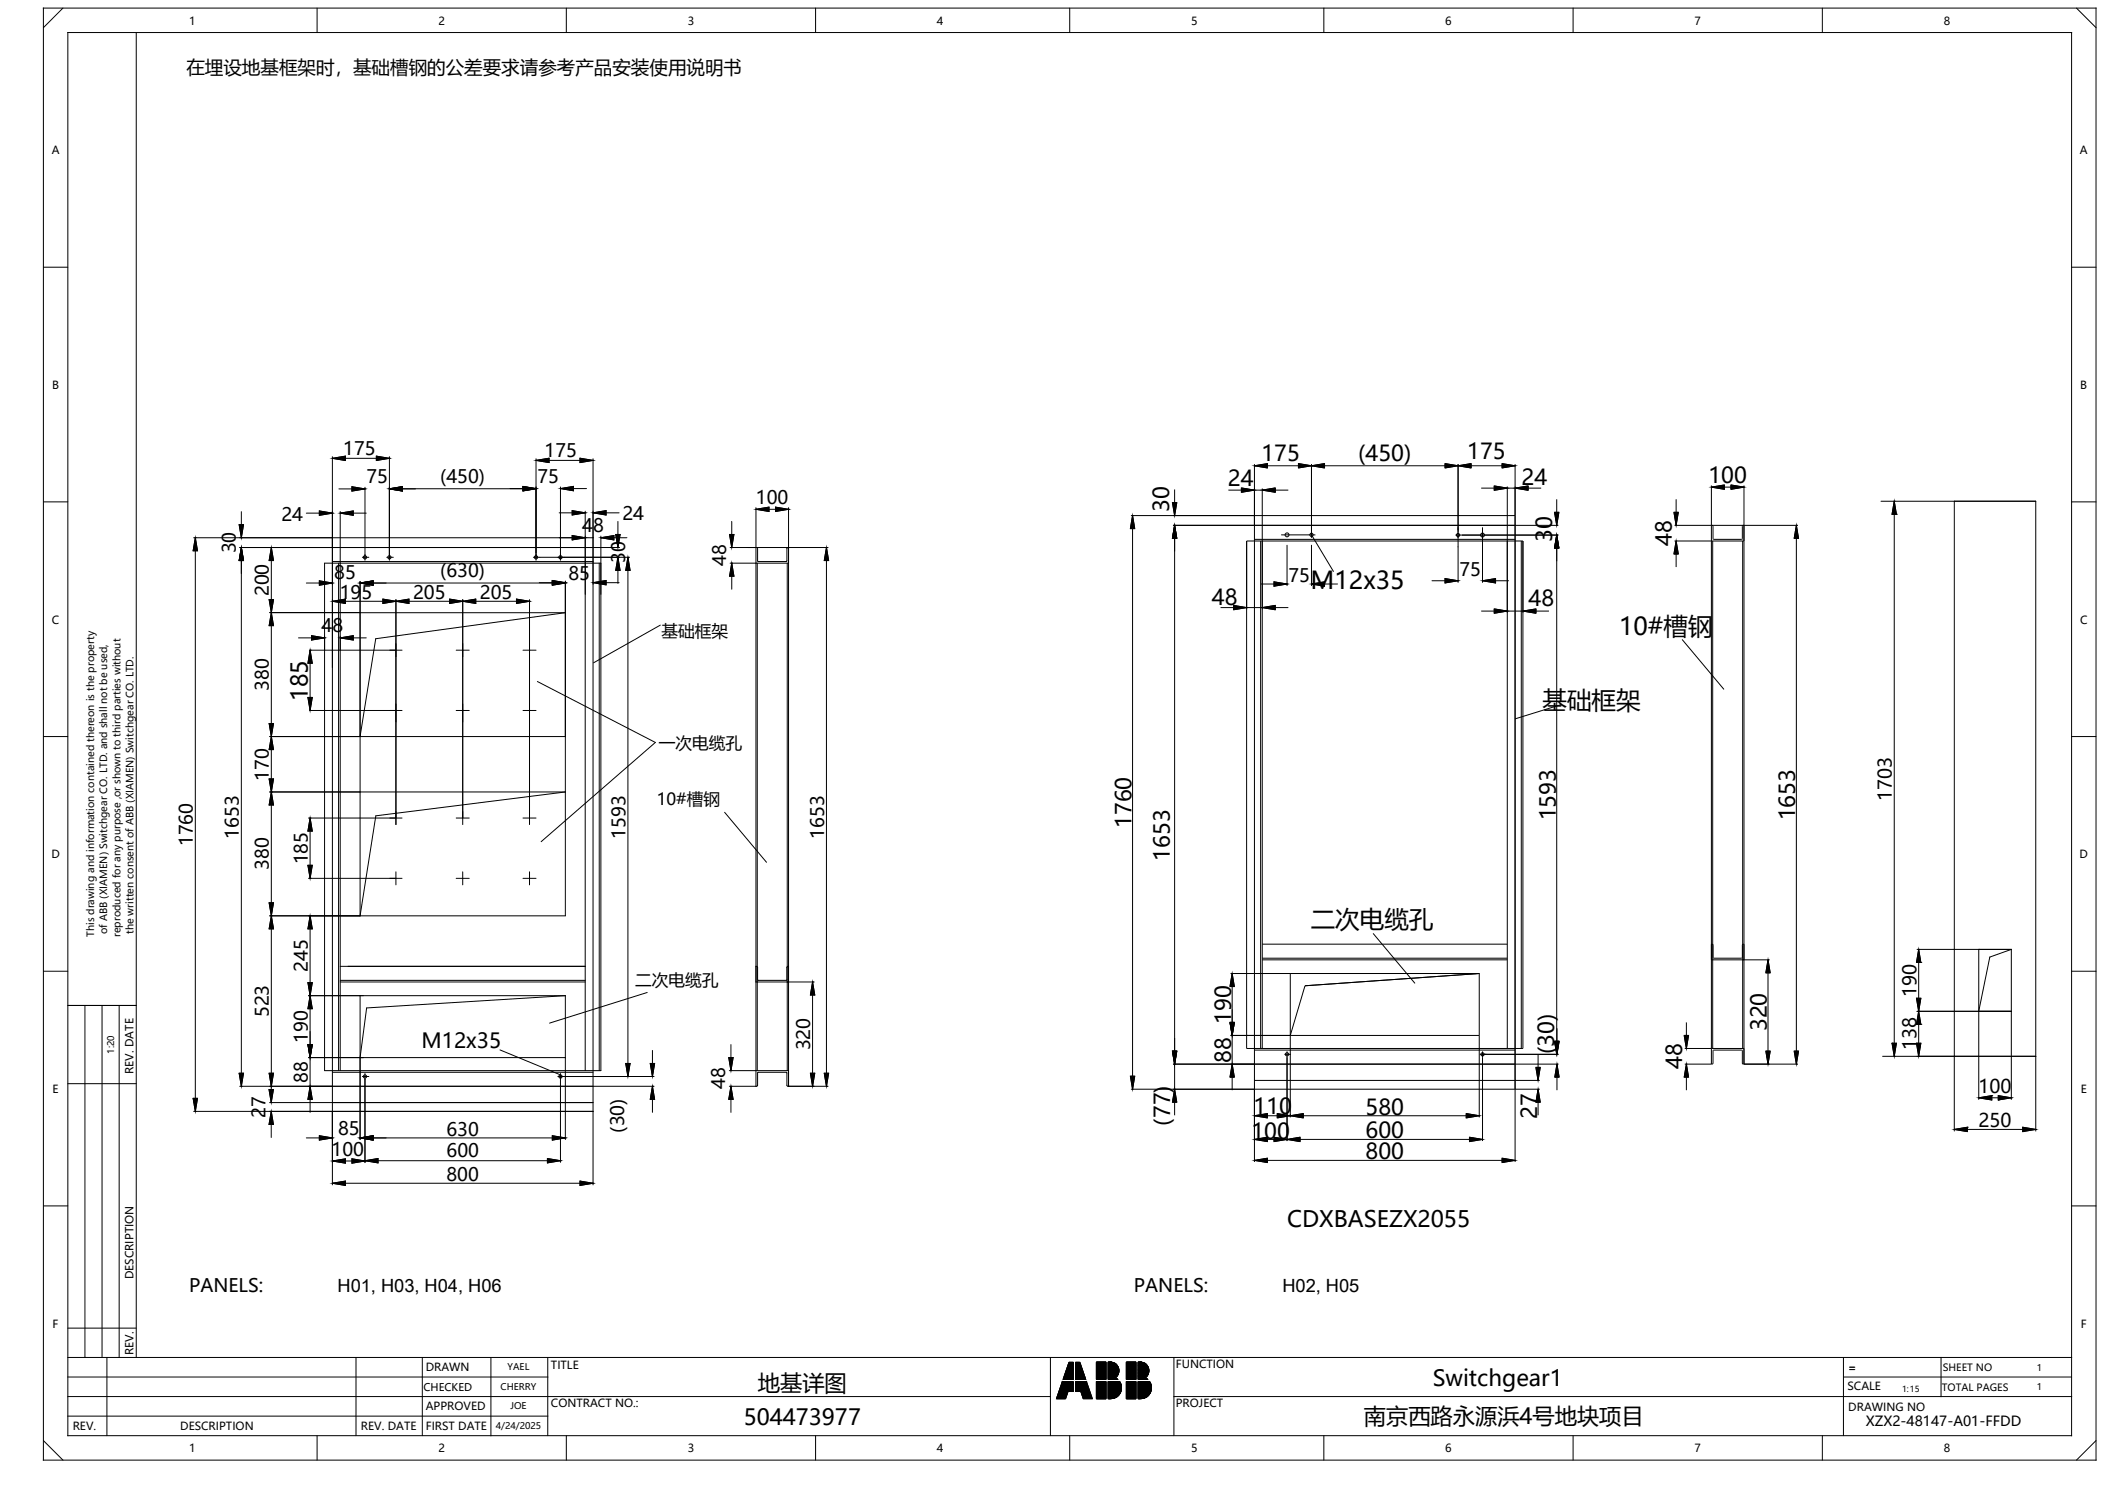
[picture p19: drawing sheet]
<svg xmlns="http://www.w3.org/2000/svg" width="297mm" height="210mm" viewBox="0 0 297 210" stroke-linecap="round" stroke-linejoin="round" font-family="sans-serif">
<defs><g id="words">
<g font-size="3.4">
<text x="184" y="82.7">M12x35</text>
<text x="227.4" y="89.1">10#槽钢</text>
<text x="216.6" y="99.5">基础框架</text>
<text x="184.1" y="130.3">二次电缆孔</text>
</g>
<g font-size="3.2">
<text x="43.2" y="98.4" transform="rotate(-90 43.2 98.4)">185</text>
<text x="180.7" y="172.3">CDXBASEZX2055</text>
</g>
<g font-size="3.1">
<text x="177.1" y="64.7">175</text>
<text x="190.7" y="64.8">(450)</text>
<text x="206" y="64.5">175</text>
<text x="164.2" y="71.8" transform="rotate(-90 164.2 71.8)">30</text>
<text x="172.4" y="68.2">24</text>
<text x="213.7" y="68.1">24</text>
<text x="239.9" y="67.8">100</text>
<text x="218" y="76.1" transform="rotate(-90 218 76.1)">30</text>
<text x="234.8" y="76.6" transform="rotate(-90 234.8 76.6)">48</text>
<text x="170.2" y="85">48</text>
<text x="214.7" y="85.1">48</text>
<text x="158.9" y="116.2" transform="rotate(-90 158.9 116.2)">1760</text>
<text x="218.5" y="115.2" transform="rotate(-90 218.5 115.2)">1593</text>
<text x="252.1" y="115.2" transform="rotate(-90 252.1 115.2)">1653</text>
<text x="164.3" y="120.8" transform="rotate(-90 164.3 120.8)">1653</text>
<text x="172.9" y="143.7" transform="rotate(-90 172.9 143.7)">190</text>
<text x="172.9" y="149.2" transform="rotate(-90 172.9 149.2)">88</text>
<text x="218.2" y="148" transform="rotate(-90 218.2 148)">(30)</text>
<text x="248.1" y="144.8" transform="rotate(-90 248.1 144.8)">320</text>
<text x="236.2" y="150.1" transform="rotate(-90 236.2 150.1)">48</text>
<text x="164.3" y="158" transform="rotate(-90 164.3 158)">(77)</text>
<text x="175.7" y="159.8">100</text>
<text x="176" y="156.4">110</text>
<text x="191.8" y="159.8">600</text>
<text x="191.8" y="156.5">580</text>
<text x="215.9" y="157" transform="rotate(-90 215.9 157)">27</text>
<text x="191.8" y="162.7">800</text>
<text x="106.4" y="195.2">地基详图</text>
<text x="201.2" y="194.5">Switchgear1</text>
<text x="104.4" y="200">504473977</text>
<text x="191.5" y="199.9">南京西路永源浜4号地块项目</text>
</g>
<text font-size="2.9" x="59.2" y="147.1">M12x35</text>
<g font-size="2.6">
<text x="26.2" y="10.4">在埋设地基框架时，基础槽钢的公差要求请参考产品安装使用说明书</text>
<text x="48.2" y="63.9">175</text>
<text x="76.5" y="64.1">175</text>
<text x="51.4" y="67.8">75</text>
<text x="61.8" y="67.8">(450)</text>
<text x="75.5" y="67.8">75</text>
<text x="106.2" y="70.7">100</text>
<text x="33.1" y="77.7" transform="rotate(-90 33.1 77.7)">30</text>
<text x="39.5" y="73.1">24</text>
<text x="81.8" y="74.7">48</text>
<text x="87.4" y="73">24</text>
<text x="37.8" y="83.7" transform="rotate(-90 37.8 83.7)">200</text>
<text x="46.9" y="81.2">85</text>
<text x="61.8" y="81">(630)</text>
<text x="79.8" y="81.5">85</text>
<text x="87.8" y="79" transform="rotate(-90 87.8 79)">30</text>
<text x="102" y="79.5" transform="rotate(-90 102 79.5)">48</text>
<text x="180.9" y="81.6">75</text>
<text x="204.9" y="80.9">75</text>
<text x="45.2" y="88.7">48</text>
<text x="47.7" y="84.1">195</text>
<text x="58" y="84.1">205</text>
<text x="67.4" y="84.1">205</text>
<text x="37.8" y="97" transform="rotate(-90 37.8 97)">380</text>
<text x="37.8" y="109.6" transform="rotate(-90 37.8 109.6)">170</text>
<text x="265.7" y="112.4" transform="rotate(-90 265.7 112.4)">1703</text>
<text x="27.1" y="118.8" transform="rotate(-90 27.1 118.8)">1760</text>
<text x="33.6" y="117.7" transform="rotate(-90 33.6 117.7)">1653</text>
<text x="87.8" y="117.7" transform="rotate(-90 87.8 117.7)">1593</text>
<text x="115.7" y="117.7" transform="rotate(-90 115.7 117.7)">1653</text>
<text x="37.8" y="122.1" transform="rotate(-90 37.8 122.1)">380</text>
<text x="43.2" y="121.3" transform="rotate(-90 43.2 121.3)">185</text>
<text x="43.2" y="136.4" transform="rotate(-90 43.2 136.4)">245</text>
<text x="37.8" y="142.8" transform="rotate(-90 37.8 142.8)">523</text>
<text x="269.1" y="139.9" transform="rotate(-90 269.1 139.9)">190</text>
<text x="43.2" y="146.4" transform="rotate(-90 43.2 146.4)">190</text>
<text x="113.8" y="147.4" transform="rotate(-90 113.8 147.4)">320</text>
<text x="269.1" y="147.4" transform="rotate(-90 269.1 147.4)">138</text>
<text x="43.2" y="152" transform="rotate(-90 43.2 152)">88</text>
<text x="101.8" y="152.9" transform="rotate(-90 101.8 152.9)">48</text>
<text x="277.8" y="153.4">100</text>
<text x="37.3" y="156.9" transform="rotate(-90 37.3 156.9)">27</text>
<text x="47.5" y="159.3">85</text>
<text x="62.7" y="159.4">630</text>
<text x="87.7" y="159" transform="rotate(-90 87.7 159)">(30)</text>
<text x="277.8" y="158.2">250</text>
<text x="46.6" y="162.3">100</text>
<text x="62.7" y="165.8">800</text>
<text x="62.7" y="162.4">600</text>
<text x="26.5" y="181.4">PANELS:</text>
<text x="47.4" y="181.4">H01, H03, H04, H06</text>
<text x="159.2" y="181.4">PANELS:</text>
<text x="180.1" y="181.4">H02, H05</text>
</g>
<g font-size="2.3">
<text x="92.9" y="89.5">基础框架</text>
<text x="92.5" y="105.1">一次电缆孔</text>
<text x="92.2" y="113">10#槽钢</text>
<text x="89.2" y="138.4">二次电缆孔</text>
</g>
<text font-size="2" x="262" y="200.2">XZX2-48147-A01-FFDD</text>
<g font-size="1.6">
<text x="26.6" y="3.5">1</text>
<text x="61.6" y="3.5">2</text>
<text x="96.6" y="3.5">3</text>
<text x="131.6" y="3.5">4</text>
<text x="167.3" y="3.5">5</text>
<text x="202.9" y="3.5">6</text>
<text x="237.9" y="3.5">7</text>
<text x="272.9" y="3.5">8</text>
<text x="7.3" y="21.7">A</text>
<text x="292.1" y="21.7">A</text>
<text x="7.3" y="54.6">B</text>
<text x="292.1" y="54.6">B</text>
<text x="7.3" y="87.5">C</text>
<text x="292.1" y="87.5">C</text>
<text x="7.2" y="120.5">D</text>
<text x="292" y="120.5">D</text>
<text x="7.4" y="153.4">E</text>
<text x="18.7" y="150.7" transform="rotate(-90 18.7 150.7)">REV. DATE</text>
<text x="292.2" y="153.4">E</text>
<text x="18.7" y="179.6" transform="rotate(-90 18.7 179.6)">DESCRIPTION</text>
<text x="7.4" y="186.4">F</text>
<text x="18.7" y="190.2" transform="rotate(-90 18.7 190.2)">REV.</text>
<text x="165.1" y="192">FUNCTION</text>
<text x="292.2" y="186.4">F</text>
<text x="59.8" y="192.5">DRAWN</text>
<text x="59.8" y="198">APPROVED</text>
<text x="77.4" y="192.2">TITLE</text>
<text x="77.4" y="197.5">CONTRACT NO.:</text>
<text x="165.1" y="197.5">PROJECT</text>
<text x="259.4" y="195.1">SCALE</text>
<text x="259.6" y="192.5">=</text>
<text x="10.2" y="200.8">REV.</text>
<text x="25.3" y="200.8">DESCRIPTION</text>
<text x="26.6" y="203.9">1</text>
<text x="50.7" y="200.8">REV. DATE</text>
<text x="59.8" y="200.7">FIRST DATE</text>
<text x="61.6" y="203.9">2</text>
<text x="96.6" y="203.9">3</text>
<text x="131.6" y="203.9">4</text>
<text x="167.3" y="203.9">5</text>
<text x="202.9" y="203.9">6</text>
<text x="237.9" y="203.9">7</text>
<text x="259.6" y="198">DRAWING NO</text>
<text x="272.9" y="203.9">8</text>
</g>
<text font-size="1.5" x="59.5" y="195.2">CHECKED</text>
<g font-size="1.4">
<text x="13.2" y="131.5" transform="rotate(-90 13.2 131.5)">This drawing and information contained thereon is the property</text>
<text x="15.1" y="131.1" transform="rotate(-90 15.1 131.1)">of ABB (XIAMEN) Switchgear CO. LTD. and shall not be used,</text>
<text x="16.9" y="131.5" transform="rotate(-90 16.9 131.5)">reproduced for any purpose ,or shown to third parties without</text>
<text x="18.8" y="131.1" transform="rotate(-90 18.8 131.1)">the written consent of ABB (XIAMEN) Switchgear CO. LTD.</text>
<text x="272.7" y="195.3">TOTAL PAGES</text>
<text x="272.8" y="192.5">SHEET NO</text>
</g>
<g font-size="1.3">
<text x="16" y="147.9" transform="rotate(-90 16 147.9)">1:20</text>
<text x="70.3" y="195.1">CHERRY</text>
<text x="71.3" y="192.3">YAEL</text>
<text x="71.7" y="197.8">JOE</text>
<text x="286" y="192.4">1</text>
<text x="286" y="195.2">1</text>
<text x="69.6" y="200.6">4/24/2025</text>
</g>
<text font-size="1.2" x="267.1" y="195.4">1:15</text>
</g></defs>
<g fill="none" stroke="#000" stroke-width=".14">
<path d="M6.1 1.1h288.2v203.9h-288.2zM8.8 1.1l-2.7 2.8M9.5 4.6h281.4v196.9h-281.4zM19.1 4.6v186M44.5 1.1v3.5M79.5 1.1v3.5M114.5 1.1v3.5M150.2 1.1v3.5M185.9 1.1v3.5M220.9 1.1v3.5M255.9 1.1v3.5M291.6 1.1l2.7 2.8"/>
<path d="M6.1 37.5h3.4M290.9 37.5h3.4M6.1 70.5h3.4M27.2 75.5h56.1M27.4 75.5h.1M27.4 77.3v76.9M27.4 75.5l.3 1.8h-.6zM33.6 73.7h.6l-.3 1.8zM33.7 76.9h53.3M33.9 76.9h.1M33.9 75.5h.1M33.9 71.8v1.9"/>
<path d="M33.9 78.7v72M33.9 76.9l.3 1.8h-.6zM38.1 76.9h.1M38.1 78.7v5.5M38.1 76.9l.3 1.8h-.6zM43 72h1.8M44.8 71.7l1.9 .3-1.9 .3zM46.7 64.3h.1M46.7 64.1v102.2M46.7 64.3l1.8-.3v.6zM46.7 72h.1M46.7 78.8h36.6"/>
<path d="M47.5 79.1v71.2M47.6 68.6h1.8M47.8 72h.1M47.8 71.8v78.5M47.8 72l1.8-.3v.6zM48.5 64.3h4.4M49.4 68.3l1.9 .3-1.9 .3zM49.6 72h1.8M50.9 78.2h.9M51.3 68.6h.1M51.3 68.4v10.2M52.9 64l1.8 .3-1.8 .3z"/>
<path d="M54.3 78.2h.9M54.7 64.3h.1M54.7 68.6h.1M54.7 64.1v14.5M56.5 68.6h16.9M56.5 68.6h1.8M56.5 68.3v.6l-1.8-.3M56.5 68.3l-1.8 .3M73.4 68.3l1.9 .3-1.9 .3zM73.4 68.3l1.9 .3M74.9 78.2h13.5M75.3 68.6h.1"/>
<path d="M75.3 64.6h.1M75.3 64.4v14.2M75.3 64.6l1.8-.3v.6zM75.3 68.6l-1.9 .3M77.1 64.6h4.3M78.5 72h1.9M78.7 68.6h.1M78.7 68.4v10.2M78.7 68.6l1.8-.3v.6zM80.4 71.7l1.8 .3-1.8 .3zM80.4 75.2l1.8 .3-1.8 .3zM80.5 68.6h1.9"/>
<path d="M81.4 64.3l1.9 .3-1.9 .3zM82.2 72h.1M82.2 75.5h.1M82.2 71.8v78.5M83.3 72h.1M83.3 64.6h.1M83.3 64.4v101.9M83.3 72l1.8-.3v.6zM84.1 79.1v71.2M84.4 75.5h.1M84.4 75.3v75h-38.8v-71.2h38.8M84.4 75.5l1.8-.3v.6z"/>
<path d="M85.1 72h1.8M86.2 75.5h1.8M86.5 75h.6l-.3 1.9zM86.8 78.2h.1M86.8 76.9h.1M86.8 73.2v1.8M86.8 78.2l.3 1.9h-.6zM88.2 78.2h.1M88.2 78.2l.3 1.9h-.6zM102.4 75h.7l-.3 1.9zM102.5 79.1h8.2M102.5 76.9h13.8"/>
<path d="M102.8 76.9h.1M102.8 79.1h.1M102.8 73.2v1.8M102.8 79.1l.3 1.8h-.7zM106.2 71.5h.1M106.2 71.3v81.2M106.2 71.5l1.8-.3v.6zM106.2 76.9l.2 .1v1.7l.1 .1h4v-1.8l.1-.1M106.3 79.1v71.2M108 71.5h.9M108.9 71.2l1.8 .3-1.8 .3zM110.5 79.1v71.2"/>
<path d="M110.7 71.5h.1M110.7 71.3v81.2M116.1 76.9h.1M116.1 78.7v72M116.1 76.9l.3 1.8h-.7zM158.8 72.4h54M159 72.4h.1M159 74.2v76.9M159 72.4l.3 1.8h-.6zM164.6 70.5h.7l-.4 1.9zM164.7 73.7h54.1M164.9 72.4h.1"/>
<path d="M164.9 73.7h.1M164.9 68.7v1.8M164.9 75.6v71.9M164.9 73.7l.4 1.9h-.7zM172.5 68.8h1.8M174.3 68.5l1.9 .3-1.9 .3zM175.1 75.9h38.8v71.3h-38.8zM176.2 68.8h.1M176.2 65.4h.1M176.2 75.7h36.6M176.2 65.2v97.9M176.2 68.8h1.1"/>
<path d="M176.2 65.4l1.8-.3v.6zM177 75.9v71.3M177.3 68.8h.1M177.3 68.6v78.6M177.3 68.8l1.8-.3v.6zM178 65.4h4.3M179.1 68.8h1.8M180.7 76.5v5.7M182.3 65.1v.6l3.7-.6v.6zM184.2 65.4h.1M184.2 65.2v10.3M184.2 76.5v5.7"/>
<path d="M184.2 75.1l3.1 5.2M184.7 75.1h-4.8M186 65.4h16.9M202.9 65.1v.6l3.7-.6v.6zM204.4 75.1h14.4M204.8 65.4h.1M204.8 65.2v16.6M206.6 65.4h4.3M208 68.5h1.8M208.2 74.1v7.7M209.8 68.2l1.9 .3-1.9 .3zM210.9 65.1l1.9 .3-1.9 .3z"/>
<path d="M211.7 68.5h.1M211.7 68.5h1.1M211.7 68.3v78.9M212.8 65.4h.1M212.8 68.5h.1M212.8 65.2v97.9M212.8 68.5l1.8-.3v.6zM213.6 75.9v71.3M214.6 68.5h1.8M218.3 71.9h.6l-.3 1.8zM218.6 75.1h.1M218.6 73.7h.1"/>
<path d="M218.6 70.1v1.8M218.6 76.9v69.3M218.6 75.1l.3 1.8h-.6zM235.1 71.9h.6l-.3 1.8zM235.1 75.9h9.8M235.1 73.7h17.4M235.4 73.7h.1M235.4 75.9h.1M235.4 70.1v1.8M235.4 77.8v1.8M235.4 75.9l.3 1.9h-.6zM240.3 68.4h.1"/>
<path d="M240.3 68.2v81.2M240.3 68.4l1.9-.3v.6zM240.4 73.7l.2 .2v1.7v.1h4l.1-1.8 .1-.2M240.5 75.9v71.3M242.2 68.4h.9M243.1 68.1l1.8 .3-1.8 .3zM244.7 75.9v71.3M244.9 68.4h.1M244.9 68.2v81.2M252.3 73.7h.1M252.3 73.7l.3 1.9h-.7zM252.3 75.6v71.9"/>
<path d="M264.1 70.4h21.8v88.4M266 70.4h.1M266 72.2v74.2M266 70.4l-.3 1.8h.6M266 70.4l.3 1.8M266.3 72.2h.1M274.4 70.4v88.4M290.9 70.5h3.4M37.8 84.2h.6l-.6 3.6h.6zM37.9 86h41.5l-26.6 3.7-2.2 13.7M38.1 86h.1M38.1 87.8v13.8"/>
<path d="M41.9 89.5h1.8M43 81.8h1.8M43.2 97.9h.7l-.4 1.8zM43.5 91.3h13M43.5 99.7h13M43.5 91.3h.1M43.5 99.7h.1M43.5 93.1v4.8M43.5 91.3l.4 1.8h-.7zM43.7 89.2l1.9 .3-1.9 .3zM44.8 81.5l1.9 .3-1.9 .3zM45.6 89.5h.1"/>
<path d="M46.7 84.4h.1M46.7 81.8h.1M46.7 84.4l1.8-.3v.6zM47.8 89.5h.1M47.8 89.5l1.8-.3v.6zM48.5 84.4h5.3M49.6 89.5h1.8M50.6 81.8h.1M50.6 81.6v47l2.2-14.1 26.6-3.3h-41.5M50.6 81.8l1.8-.3v.6zM52.4 81.8h25.2M53.8 84.1v.6l3.6-.6v.6z"/>
<path d="M55.6 84.4h.1M55.6 84.2v31.5M57.4 84.4h5.7M63.1 84.1v.6l3.7-.6v.6zM64.1 91.3h1.8M64.1 99.7h1.8M65 84.4h.1M65 84.2v31.5M66.8 84.4h5.7M72.5 84.1l1.9 .3-1.9 .3zM73.4 91.3h1.9M73.4 99.7h1.9"/>
<path d="M74.4 84.4h.1M74.4 84.2v31.5M75.5 95.7l16.5 8.5-16 14M75.7 81.8h1.9M77.6 81.5l1.8 .3M79.4 81.8h.1M79.4 81.6v47h-41.5M79.4 81.8l-1.8-.3v.6l1.8-.3M79.4 81.8l-1.8 .3M83.3 81.8h.1M83.3 81.8l1.8-.3v.6zM85.1 81.8h1.8"/>
<path d="M86.8 80.1v1.8M88.2 80.1v69.2M92.7 87.8l-9.3 5.2M102.8 80.9v1.8M171.4 85.3h1.8M173.2 85l1.9 .3-1.9 .3zM175.1 85.3h.1M175.1 85.3h2.2M177.1 82h1.8M177.3 85.3h.1M177.3 85.3l1.8-.3v.6zM178.9 81.7l1.8 .3-1.8 .3z"/>
<path d="M179.1 85.3h1.8M180.7 82h.1M184.2 82h.1M184.2 82l1.8-.3v.6zM186 82h1.8M201.1 81.5h1.8M202.9 81.2l1.9 .3-1.9 .3zM204.8 81.5h.1M208 85.8h1.8M208.2 81.5h.1M208.2 81.5l1.8-.3v.6zM209.8 85.5l1.9 .3-1.9 .3z"/>
<path d="M210 81.5h1.8M211.7 85.8h.1M211.7 85.8h2.2M213.9 85.8h.1M213.9 85.8l1.8-.3v.6zM215.7 85.8h1.8M219.3 98.9l-6.5 2M236.2 89.8l5.9 7M6.1 103.4h3.4M37.8 109.3h.6l-.6 3.7h.6zM37.8 101.6h.6l-.6 3.6h.6zM37.9 103.4h41.5"/>
<path d="M38.1 111.2h.1M38.1 103.4h.1M38.1 105.2v4.1M38.1 113v13.7M43.3 114.8h13.2M43.5 114.8h.1M43.5 116.7v4.8M43.5 114.8l.4 1.9h-.7zM64.1 114.8h1.8M73.4 114.8h1.9M101.8 114l5.8 7M290.9 103.4h3.4"/>
<path d="M6.1 136.3h3.4M37.8 126.7h.6l-.6 3.7h.6zM38.1 128.6h.1M38.1 130.4v20.3M43.2 137.9h.7l-.7 3.7h.7zM43.2 121.5h.7l-.4 1.8zM43.3 139.8h36.1M43.3 123.3h13.2M43.5 128.6h.1M43.5 139.8h.1M43.5 123.3h.1M43.5 130.4v7.5"/>
<path d="M43.5 128.6l.4 1.8h-.7zM47.8 135.6h34.4M47.8 137.6h34.4M47.8 137.8h34.4M50.6 139.8v20.2M55.6 122.4v1.8M64.1 123.3h1.8M65 122.4v1.8M73.4 123.3h1.9M74.4 122.4v1.8M79.4 139.8v20.2M79.4 139.8l-27.9 1.7-.9 7"/>
<path d="M90.9 139.3l-13.7 4.3M106.2 135.6l.2 .2v1.7l.1 .1h4v-1.8l.2-.2M106.2 137.8h8.1M114.1 137.8h.1M114.1 139.7v11M114.1 137.8l.3 1.9h-.6zM172.8 136.7h34.9M173 136.7h.1M173 138.5v5M173 136.7l.3 1.8h-.6zM177.3 134.5h34.4M177.3 134.7h34.4"/>
<path d="M177.3 132.5h34.4M181.2 136.7v20.2M192.8 131l5.9 7M207.7 136.7v20.2M207.7 136.7l-24.4 1.7-2.1 6.9M240.3 132.5l.3 .2v1.7v.1h4l.1-1.8 .2-.2M240.3 134.7h8.2M248.3 134.7h.1M248.3 136.6v10.9M248.3 134.7l.3 1.9h-.6zM269.2 133.3h13.2M269.4 133.3h.1"/>
<path d="M269.4 135.1v5M269.4 133.3l-.3 1.8h.6M269.4 133.3l.3 1.8M269.7 135.1h.1M277.9 133.3h.1M277.9 133.3v21M282.4 133.3v21M282.4 133.3l-3 1-1.5 7.7M290.9 136.3h3.4M9.5 141.1h9.6M9.5 152.1h9.6M11.9 141.1v49.5"/>
<path d="M14.3 141.1v49.5M16.7 141.1v49.5M27.1 154.2h.6l-.3 1.8zM27.2 156h56.1M27.4 156h.1M33.6 150.7h.6l-.3 1.8zM33.7 152.5h58.1M33.9 152.5h.1M37.8 152.9h.6l-.3 1.9zM37.8 150.7h.6l-.3 1.8zM37.9 154.8h45.4M38.1 154.8h.1"/>
<path d="M38.1 156h.1M38.1 151.1v1.8M38.1 157.8v1.9M38.1 156l.3 1.8h-.6zM38.1 152.5h.1M43 159.7h1.8M43.2 146.6h.7l-.4 1.9zM43.3 148.5h36.1M43.5 148.5h.1M43.5 152.5h.1M43.5 141.6v5M43.5 148.5v4"/>
<path d="M43.5 154.3v1.8M43.5 152.5l.4 1.8h-.7zM44.8 159.4l1.9 .3-1.9 .3zM46.7 159.7h.1M46.7 150.5h36.6M50.6 159.7h.1M50.6 159.7l1.8-.3v.6zM50.9 151.1h.9M51.3 150.7v12.5M52.4 159.7h25.2M70.2 147.4l8.5 3.5M77.6 159.4l1.8 .3-1.8 .3z"/>
<path d="M78.3 151.1h13.5M78.7 150.7v12.5M79.4 159.7h.1M87.9 149.3h.6l-.3 1.8zM88.2 151.1h.1M91.3 149.3h.6l-.3 1.8zM91.6 152.5h.1M91.6 151.1h.1M91.6 147.5v1.8M91.6 154.3v1.8M91.6 152.5l.3 1.8h-.6zM102.3 148.5h.6l-.3 1.8z"/>
<path d="M102.4 152.5l3.9-.1 .1-1.8 .1-.1h4v1.8l.1 .2h5.7M102.4 150.3h8.3M102.6 150.3h.1M102.6 152.5h.1M102.6 146.6v1.9M102.6 154.3v1.8M102.6 152.5l.3 1.8h-.6zM113.8 150.7h.6l-.3 1.8zM114.1 152.5h.1M115.7 150.7h.7l-.3 1.8zM116.1 152.5h.1M158.7 151.1h.6l-.3 1.8z"/>
<path d="M158.8 152.9h57.4M159 152.9h.1M164.6 147.5h.7l-.4 1.9zM164.7 149.4h54.2M164.9 149.4h.1M164.9 152.9h.1M164.9 149.4v3.5M164.9 154.7v1.9M164.9 152.9l.4 1.8h-.7zM172.7 143.5h.6l-.3 1.8zM172.8 145.3h34.9M173 145.3h.1"/>
<path d="M173 149.4h.1M173 149.4l.3 1.8h-.6zM173 145.3v4.1M173 151.2v1.8M176.2 159.9h.1M176.2 147.4h36.6M176.2 151.7h40M176.2 159.9l1.8-.3v.6zM176.2 156.6h.1M176.2 156.6l1.8-.3v.6zM178 159.9h.9M178 156.6h1.4"/>
<path d="M178.9 159.6v.6l3.7-.6v.6zM179.4 156.3v.6l3.6-.6v.6zM180.4 148h.9M180.7 159.9h.1M180.7 147.6v12.6M181.2 156.6h.1M182.6 159.9h23.8M183 156.6h22.9M205.9 156.3l1.8 .3-1.8 .3zM206.4 159.6l1.8 .3-1.8 .3zM207.7 156.6h.1M207.8 148h11.1"/>
<path d="M208.2 159.9h.1M208.2 147.6v12.6M215.7 149.8h.6l-.3 1.9zM216 151.7h.1M216 152.9h.1M216 152.9l.3 1.8h-.6zM216 148v1.8M216 154.7v1.9M218.3 146.2l.3 1.8M218.6 148h.1M218.6 148l-.3-1.8h.6l-.3 1.8M218.6 149.4h.1"/>
<path d="M218.6 144.3v1.9M218.6 151.2v1.8M218.6 149.4l.3 1.8h-.6zM218.9 146.2l-.3 1.8M236.5 145.3h.6l-.3 1.9zM236.6 149.4l3.9-.1 .1-1.8v-.1h4l.1 1.8 .1 .2h7.7M236.6 147.2h8.3M236.8 147.2h.1M236.8 149.4h.1M236.8 149.4l.3 1.8h-.6zM236.8 143.5v1.8M236.8 151.2v1.8"/>
<path d="M248 147.5h.6l-.3 1.9zM248.3 149.4h.1M251.9 147.5h.7l-.3 1.9zM252.3 149.4h.1M264.4 148.3h21.5M265.7 146.4h.1M265.7 146.4h.6l-.3 1.9M265.7 146.4l.3 1.9M266 148.3h.1M269.1 140.1h.1M269.1 146.4h.1M269.1 146.4h.6l-.3 1.9"/>
<path d="M269.1 140.1h.6l-.6 3.7h.6M269.1 140.1l.6 3.7M269.1 146.4l.3 1.9M269.2 142h13.2M269.4 142h.1M269.4 148.3h.1M269.4 143.8v2.6M269.7 143.8h.1M274.4 158.5h.1M276.3 158.2h.1M276.3 158.5h7.7M276.3 158.2v.6l-1.9-.3"/>
<path d="M276.3 158.2l-1.9 .3M277.9 154.1h.1M279.7 153.8h.1M279.7 154.1h.9M279.7 153.8v.6l-1.8-.3M279.7 153.8l-1.8 .3M280.6 154.4h.1M282.4 154.1h.1M282.4 154.1l-1.8-.3v.6M282.4 154.1l-1.8 .3M284 158.8h.1M285.9 158.5h.1"/>
<path d="M285.9 158.5l-1.9-.3v.6M285.9 158.5l-1.9 .3M6.1 169.3h3.4M46.7 166.1h.1M46.7 163h.1M46.7 163l1.8-.3v.6zM46.7 166.1l1.8-.3v.6zM48.5 166.1h32.9M48.5 163h.9M49.4 162.7l1.9 .3-1.9 .3zM51.3 163h.1M51.3 162.9h.1"/>
<path d="M51.3 162.9l1.8-.3v.6zM53.1 162.9h23.8M76.9 162.6l1.8 .3-1.8 .3zM78.7 162.9h.1M81.4 165.8l1.9 .3-1.9 .3zM83.3 166.1h.1M176.2 162.9h.1M176.2 162.9l1.8-.3v.6zM178 162.9h32.9M210.9 162.6l1.9 .3-1.9 .3zM212.8 162.9h.1M290.9 169.3h3.4"/>
<path d="M9.5 198.8h67.4M9.5 196h138M9.5 193.3h67.4M9.5 190.6h281.4M9.5 186.4h9.6M15 190.6v10.9M50 190.6v10.9M59.3 190.6v10.9M68.9 190.6v11M76.9 190.6v10.9M147.5 190.6v10.9M149.2 194l-.8 2.3h1.2l.4-1"/>
<path d="M149.2 194h1.5v1.3h-.7M149.2 194l.8 1.3M150.1 191.2h.6v2.4h-1.4zM151 191.2h.6l.9 2.4h-1.5zM152.6 194l.8 2.3h-1.3l-.3-1M152.6 194h-1.6v1.3h.8M152.6 194l-.8 1.3M154 191.2h1.3v2.4h-1.3zM154 193.9h1.3v2.4h-1.3zM155.6 194h1.6M155.6 191.2h.6M155.6 192.6h1.5"/>
<path d="M155.6 191.7h1.3M155.6 191.8h1.4M155.6 191.9h1.4M155.6 192h1.5M155.6 192.1h1.5M155.6 192.2h1.5M155.6 192.3h1.5M155.6 192.7h1.5M155.6 192.8h1.5M155.6 192.8h1.4M155.6 192.9h1.4M155.6 193h1.4"/>
<path d="M155.6 193.1h1.3M155.6 191.6h1.2M155.6 191.4h.9M155.6 191.4h1M155.6 191.5h1.1M155.6 191.3h.8M155.6 193.2h1.2M155.6 195.2h1.8M155.6 194.3h1.8M155.6 194.4h1.8M155.6 194.1h1.7M155.6 194.2h1.7"/>
<path d="M155.6 194.2h1.8M155.6 193.5h1.2M155.6 194h1.7M155.6 194.5h1.8M155.6 194.5h1.9M155.6 194.6h1.9M155.6 194.7h1.9M155.6 194.8h1.9M155.6 194.9h1.9M155.6 195h1.9M155.6 195.1h1.9M155.6 195.5h1.7"/>
<path d="M155.6 195.6h1.7M155.6 195.6h1.6M155.6 195.7h1.6M155.6 195.8h1.5M155.6 195.9h1.5M155.6 195.9h1.4M155.6 196h1.3M155.6 196.1h1.2M155.6 195.3h1.8M155.6 195.4h1.8M155.6 193.3h1.2M155.6 193.3h1.1"/>
<path d="M155.6 193.4h1M155.6 193.5h1.1M155.6 196.1h1.1M155.6 196.2h1M155.6 196.3h.8M155.6 192.4h1.5M155.6 192.5h1.5M155.9 191.2a1.2 1.2 0 0 1 1.2 .9 1.2 1.2 0 0 1-.5 1.3M155.9 191.2h.1M155.9 191.2h-.3v2.4h1.3M155.9 191.2h.3M156.2 191.2l.2 .1"/>
<path d="M156.4 191.3l.1 .1M156.4 196.3h-.5M156.5 191.4h.1M156.6 193.4l.1 .1M156.6 196.2l-.2 .1M156.6 193.4l.3 .2M156.6 191.4l.1 .1M156.7 193.3l-.1 .1M156.7 193.5h.1M156.7 196.1l-.1 .1M156.7 191.5l.1 .1M156.8 193.3h-.1"/>
<path d="M156.8 191.6l.1 .1M156.8 193.5l.1 .1M156.8 196.1h-.1M156.8 193.2v.1M156.9 191.7h.1M156.9 193.1l-.1 .1M156.9 191.7l.1 .1M156.9 196l-.1 .1M156.9 193.1h.1M157 191.8v.1M157 193l-.1 .1M157 191.9h.1"/>
<path d="M157 195.9l-.1 .1M157 192.9v.1M157 191.9l.1 .1M157 192.8v.1M157.1 192v.1M157.1 192.8h-.1M157.1 195.9h-.1M157.1 192.1h.1M157.1 192.7v.1M157.1 192.1v.1M157.1 192.6v.1M157.1 192.2v.1"/>
<path d="M157.1 192.6h.1M157.1 192.3v.1M157.1 192.5v.1M157.1 192.4h.1M157.1 192.4v.1M157.1 195.8v.1M157.2 195.7l-.1 .1M157.2 193.9a1.54 1.54 0 0 1-1.3 2.4M157.2 193.9h-1.6v2.4h.3M157.2 193.9v.1M157.2 194h.1M157.2 195.6v.1"/>
<path d="M157.3 194v.1M157.3 195.6h-.1M157.3 194.1v.1M157.3 195.5v.1M157.3 194.2h.1M157.4 195.4l-.1 .1M157.4 194.2v.1M157.4 195.4h.1M157.4 194.3v.1M157.4 195.3v.1M157.4 194.4v.1M157.4 195.2v.1"/>
<path d="M157.4 194.5h.1M157.4 195.2h.1M157.5 194.5v.1M157.5 195.1l-.1 .1M157.5 194.6v.1M157.5 195v.1M157.5 194.7h.1M157.5 194.9v.1M157.5 194.7v.1M157.5 194.9h.1M157.5 194.8v.1M158.2 191.2h1.3v2.4h-1.3z"/>
<path d="M158.2 193.9h1.3v2.4h-1.3zM159.8 194h1.6M159.8 191.2h.6M159.8 192.6h1.5M159.8 191.7h1.3M159.8 191.8h1.4M159.8 191.9h1.4M159.8 192h1.5M159.8 192.1h1.5M159.8 192.2h1.5M159.8 192.3h1.5M159.8 192.7h1.5"/>
<path d="M159.8 192.8h1.5M159.8 192.8h1.4M159.8 192.9h1.4M159.8 193h1.4M159.8 193.1h1.3M159.8 191.6h1.2M159.8 191.4h.9M159.8 191.4h1M159.8 191.5h1.1M159.8 191.3h.8M159.8 193.2h1.2M159.8 195.2h1.9"/>
<path d="M159.8 195.2h1.8M159.8 194.3h1.8M159.8 194.4h1.8M159.8 194.1h1.7M159.8 194.2h1.8M159.8 193.5h1.2M159.8 194h1.7M159.8 194.5h1.9M159.8 194.6h1.9M159.8 194.7h1.9M159.8 194.8h1.9M159.8 194.9h1.9"/>
<path d="M159.8 195h1.9M159.8 195.1h1.9M159.8 195.5h1.7M159.8 195.6h1.7M159.8 195.6h1.6M159.8 195.7h1.6M159.8 195.8h1.5M159.8 195.9h1.5M159.8 195.9h1.4M159.8 196h1.3M159.8 196.1h1.2M159.8 195.3h1.8"/>
<path d="M159.8 195.4h1.8M159.8 193.3h1.2M159.8 193.3h1.1M159.8 193.4h1M159.8 193.5h1.1M159.8 196.1h1.1M159.8 196.2h1M159.8 196.3h.8M159.8 192.4h1.5M159.8 192.5h1.5M160.1 191.2a1.2 1.2 0 0 1 1.2 .9 1.2 1.2 0 0 1-.5 1.3M160.1 191.2h.1"/>
<path d="M160.1 191.2h-.3v2.4h1.3M160.1 191.2h.3M160.4 191.2l.2 .1M160.6 191.3l.1 .1M160.6 196.3h-.4M160.7 191.4h.1M160.8 193.4l.1 .1M160.8 196.2l-.2 .1M160.8 193.4l.3 .2M160.8 191.4l.1 .1M160.9 193.3l-.1 .1M160.9 193.5h.1"/>
<path d="M160.9 196.1l-.1 .1M160.9 191.5l.1 .1M161 193.3h-.1M161 191.6l.1 .1M161 193.5l.1 .1M161 196.1h-.1M161 193.2v.1M161.1 191.7h.1M161.1 193.1l-.1 .1M161.1 191.7l.1 .1M161.1 196l-.1 .1M161.1 193.1h.1"/>
<path d="M161.2 191.8v.1M161.2 193l-.1 .1M161.2 191.9h.1M161.2 195.9l-.1 .1M161.2 192.9v.1M161.2 191.9l.1 .1M161.2 192.8v.1M161.3 192v.1M161.3 192.8h-.1M161.3 195.9h-.1M161.3 192.1h.1M161.3 192.7v.1"/>
<path d="M161.3 192.1v.1M161.3 192.6v.1M161.3 192.2v.1M161.3 192.6h.1M161.3 192.3v.1M161.3 192.5v.1M161.3 192.4h.1M161.3 192.4v.1M161.3 195.8v.1M161.4 195.7l-.1 .1M161.4 193.9a1.54 1.54 0 0 1-1.2 2.4M161.4 193.9h-1.6v2.4h.4"/>
<path d="M161.4 193.9v.1M161.4 194h.1M161.4 195.6v.1M161.5 194v.1M161.5 195.6h-.1M161.5 194.1l.1 .1M161.5 195.5v.1M161.6 194.2h.1M161.6 195.4l-.1 .1M161.6 194.2v.1M161.6 195.4h.1M161.6 194.3v.1"/>
<path d="M161.6 195.3v.1M161.6 194.4l.1 .1M161.6 195.2v.1M161.7 194.5h.1M161.7 195.2h-.1M161.7 194.5v.1M161.7 195.1v.1M161.7 194.6v.1M161.7 195v.1M161.7 194.9v.1M161.7 194.7h.1M161.7 194.9h.1"/>
<path d="M161.7 194.7v.1M161.7 194.8v.1M164.8 196h126.1M164.8 190.6v10.9M258.9 193.3h32M258.9 190.6v10.9M272.6 190.6v5.4M6.1 202.2l2.7 2.8M44.5 201.5v3.5M79.5 201.5v3.5M114.5 201.5v3.5M150.2 201.5v3.5"/>
<path d="M185.9 201.5v3.5M220.9 201.5v3.5M255.9 201.5v3.5M294.3 202.2l-2.7 2.8"/>
<circle cx="51.3" cy="78.2" r=".23"/>
<circle cx="54.7" cy="78.2" r=".23"/>
<circle cx="75.3" cy="78.2" r=".23"/>
<circle cx="78.7" cy="78.2" r=".23"/>
<circle cx="180.7" cy="75.1" r=".27"/>
<circle cx="184.2" cy="75.1" r=".23"/>
<circle cx="204.8" cy="75.1" r=".23"/>
<circle cx="208.2" cy="75.1" r=".27"/>
<circle cx="51.3" cy="151.1" r=".23"/>
<circle cx="78.7" cy="151.1" r=".23"/>
<circle cx="180.7" cy="148" r=".23"/>
<circle cx="208.2" cy="148" r=".23"/>
</g>
<g fill="#000" stroke="#000" stroke-width=".14">
<path d="M27.4 75.5l.3 1.8h-.6zM33.6 73.7h.6l-.3 1.8zM33.9 76.9l.3 1.8h-.6zM38.1 76.9l.3 1.8h-.6zM44.8 71.7l1.9 .3-1.9 .3zM46.7 64.3l1.8-.3v.6zM49.4 68.3l1.9 .3-1.9 .3zM47.8 72l1.8-.3v.6zM52.9 64l1.8 .3-1.8 .3zM54.7 68.6l1.8-.3v.6zM73.4 68.3l1.9 .3-1.9 .3zM75.3 64.6l1.8-.3v.6z"/>
<path d="M80.4 71.7l1.8 .3-1.8 .3zM80.4 75.2l1.8 .3-1.8 .3zM78.7 68.6l1.8-.3v.6zM81.4 64.3l1.9 .3-1.9 .3zM83.3 72l1.8-.3v.6zM84.4 75.5l1.8-.3v.6zM86.5 75h.6l-.3 1.9zM102.4 75h.7l-.3 1.9zM106.2 71.5l1.8-.3v.6zM108.9 71.2l1.8 .3-1.8 .3zM116.1 76.9l.3 1.8h-.7zM159 72.4l.3 1.8h-.6z"/>
<path d="M164.6 70.5h.7l-.4 1.9zM164.9 73.7l.4 1.9h-.7zM174.3 68.5l1.9 .3-1.9 .3zM176.2 65.4l1.8-.3v.6zM177.3 68.8l1.8-.3v.6zM182.3 65.1l1.9 .3-1.9 .3zM184.2 65.4l1.8-.3v.6zM202.9 65.1l1.9 .3-1.9 .3zM204.8 65.4l1.8-.3v.6zM209.8 68.2l1.9 .3-1.9 .3zM210.9 65.1l1.9 .3-1.9 .3zM212.8 68.5l1.8-.3v.6z"/>
<path d="M218.6 75.1l.3 1.8h-.6zM218.3 71.9h.6l-.3 1.8zM235.1 71.9h.6l-.3 1.8zM235.4 75.9l.3 1.9h-.6zM240.3 68.4l1.9-.3v.6zM243.1 68.1l1.8 .3-1.8 .3zM252.3 73.7l.3 1.9h-.7zM266 70.4l.3 1.8h-.6zM37.8 84.2h.6l-.3 1.8zM38.1 86l.3 1.8h-.6zM43.2 97.9h.7l-.4 1.8zM43.7 89.2l1.9 .3-1.9 .3z"/>
<path d="M43.5 91.3l.4 1.8h-.7zM44.8 81.5l1.9 .3-1.9 .3zM46.7 84.4l1.8-.3v.6zM47.8 89.5l1.8-.3v.6zM50.6 81.8l1.8-.3v.6zM53.8 84.1l1.8 .3-1.8 .3zM55.6 84.4l1.8-.3v.6zM63.1 84.1l1.9 .3-1.9 .3zM65 84.4l1.8-.3v.6zM72.5 84.1l1.9 .3-1.9 .3zM77.6 81.5l1.8 .3-1.8 .3zM83.3 81.8l1.8-.3v.6z"/>
<path d="M86.8 78.2l.3 1.9h-.6zM88.2 78.2l.3 1.9h-.6zM102.8 79.1l.3 1.8h-.7zM173.2 85l1.9 .3-1.9 .3zM178.9 81.7l1.8 .3-1.8 .3zM177.3 85.3l1.8-.3v.6zM184.2 82l1.8-.3v.6zM202.9 81.2l1.9 .3-1.9 .3zM209.8 85.5l1.9 .3-1.9 .3zM208.2 81.5l1.8-.3v.6zM213.9 85.8l1.8-.3v.6zM37.8 109.3h.6l-.3 1.9z"/>
<path d="M37.8 101.6h.6l-.3 1.8zM38.1 111.2l.3 1.8h-.6zM38.1 103.4l.3 1.8h-.6zM43.5 114.8l.4 1.9h-.7zM37.8 126.7h.6l-.3 1.9zM38.1 128.6l.3 1.8h-.6zM43.2 137.9h.7l-.4 1.9zM43.2 121.5h.7l-.4 1.8zM43.5 128.6l.4 1.8h-.7zM114.1 137.8l.3 1.9h-.6zM173 136.7l.3 1.8h-.6zM248.3 134.7l.3 1.9h-.6z"/>
<path d="M269.4 133.3l.3 1.8h-.6zM27.1 154.2h.6l-.3 1.8zM33.6 150.7h.6l-.3 1.8zM37.8 152.9h.6l-.3 1.9zM37.8 150.7h.6l-.3 1.8zM38.1 156l.3 1.8h-.6zM43.2 146.6h.7l-.4 1.9zM43.5 152.5l.4 1.8h-.7zM43.5 139.8l.4 1.8h-.7zM50.6 159.7l1.8-.3v.6zM87.9 149.3h.6l-.3 1.8zM91.3 149.3h.6l-.3 1.8z"/>
<path d="M91.6 152.5l.3 1.8h-.6zM102.3 148.5h.6l-.3 1.8zM102.6 152.5l.3 1.8h-.6zM113.8 150.7h.6l-.3 1.8zM115.7 150.7h.7l-.3 1.8zM158.7 151.1h.6l-.3 1.8zM164.6 147.5h.7l-.4 1.9zM164.9 152.9l.4 1.8h-.7zM172.7 143.5h.6l-.3 1.8zM173 149.4l.3 1.8h-.6zM176.2 159.9l1.8-.3v.6zM176.2 156.6l1.8-.3v.6z"/>
<path d="M178.9 159.6l1.8 .3-1.8 .3zM179.4 156.3l1.8 .3-1.8 .3zM180.7 159.9l1.9-.3v.6zM181.2 156.6l1.8-.3v.6zM205.9 156.3l1.8 .3-1.8 .3zM206.4 159.6l1.8 .3-1.8 .3zM215.7 149.8h.6l-.3 1.9zM216 152.9l.3 1.8h-.6zM218.3 146.2h.6l-.3 1.8zM218.6 149.4l.3 1.8h-.6zM236.5 145.3h.6l-.3 1.9zM236.8 149.4l.3 1.8h-.6z"/>
<path d="M248 147.5h.6l-.3 1.9zM251.9 147.5h.7l-.3 1.9zM265.7 146.4h.6l-.3 1.9zM269.1 140.1h.6l-.3 1.9zM269.1 146.4h.6l-.3 1.9zM269.4 142l.3 1.8h-.6zM274.4 158.5l1.9-.3v.6zM277.9 154.1l1.8-.3v.6zM280.6 153.8l1.8 .3-1.8 .3zM284 158.2l1.9 .3-1.9 .3zM44.8 159.4l1.9 .3-1.9 .3zM46.7 166.1l1.8-.3v.6z"/>
<path d="M46.7 163l1.8-.3v.6zM49.4 162.7l1.9 .3-1.9 .3zM51.3 162.9l1.8-.3v.6zM76.9 162.6l1.8 .3-1.8 .3zM77.6 159.4l1.8 .3-1.8 .3zM81.4 165.8l1.9 .3-1.9 .3zM176.2 162.9l1.8-.3v.6zM210.9 162.6l1.9 .3-1.9 .3zM149.2 194h1.5v1.3h-.7zM149.2 194l.8 1.3-.4 1h-1.2zM150.1 191.2h.6v2.4h-1.4zM151 191.2h.6l.9 2.4h-1.5z"/>
<path d="M151 194h1.6l-.8 1.3h-.8zM152.6 194l.8 2.3h-1.3l-.3-1zM154 191.2h1.3v2.4h-1.3zM154 193.9h1.3v2.4h-1.3zM155.6 192.6h1.5zM155.6 191.7l1.4 .1zM155.6 191.8l1.4 .1zM155.6 191.9h1.4zM155.6 191.9l1.5 .1zM155.6 192l1.5 .1zM155.6 192.1h1.5zM155.6 192.1l1.5 .1z"/>
<path d="M155.6 192.2l1.5 .1zM155.6 191.7h1.3zM155.6 192.7h1.5zM155.6 192.8h1.5zM155.6 192.8h1.4zM155.6 192.9h1.4zM155.6 193h1.4zM155.6 191.6l1.3 .1zM155.6 191.4h1zM155.6 191.4l1.1 .1zM155.6 191.5l1.2 .1zM155.6 191.2h.6z"/>
<path d="M155.6 191.2l.8 .1zM155.6 191.3l.9 .1zM155.6 193.1h1.3zM155.6 195.2h1.8zM155.6 194.3l1.8 .1zM155.6 194.1l1.7 .1zM155.6 194.2h1.8zM155.6 194.2l1.8 .1zM155.6 193.5h1.2l.1 .1h-1.3zM155.6 193.9l1.6 .1zM155.6 194h1.7zM155.6 194l1.7 .1z"/>
<path d="M155.6 194.4l1.8 .1zM155.6 194.5h1.9zM155.6 194.5l1.9 .1zM155.6 194.6l1.9 .1zM155.6 194.7h1.9zM155.6 194.7l1.9 .1zM155.6 194.8h1.9zM155.6 194.9h1.9zM155.6 195h1.9zM155.6 195.1h1.9zM155.6 195.5h1.7zM155.6 195.6h1.7z"/>
<path d="M155.6 195.6h1.6zM155.6 195.7h1.6zM155.6 195.8h1.5zM155.6 195.9h1.5zM155.6 195.9h1.4zM155.6 196h1.3zM155.6 195.3h1.8zM155.6 195.4h1.8zM155.6 193.2h1.2zM155.6 193.3h1.2zM155.6 193.3h1.1zM155.6 193.4l1.1 .1z"/>
<path d="M155.6 193.5h1.2zM155.6 196.1h1.2zM155.6 196.1h1.1zM155.6 196.2h1zM155.6 196.3h.8zM155.6 192.3l1.5 .1zM155.6 192.4h1.5zM155.6 192.5h1.5zM158.2 191.2h1.3v2.4h-1.3zM158.2 193.9h1.3v2.4h-1.3zM159.8 195.2h1.9zM159.8 194h1.7z"/>
<path d="M159.8 194.3l1.8 .1zM159.8 194.2l1.8 .1zM159.8 194.2h1.8zM159.8 194.1l1.8 .1zM159.8 194l1.7 .1zM159.8 195.1h1.9zM159.8 195h1.9zM159.8 194.9h1.9zM159.8 194.8h1.9zM159.8 194.7l1.9 .1zM159.8 194.7h1.9zM159.8 194.6l1.9 .1z"/>
<path d="M159.8 194.5l1.9 .1zM159.8 194.5h1.9zM159.8 194.4l1.9 .1zM159.8 195.6h1.7zM159.8 195.5h1.7zM159.8 195.4h1.8zM159.8 195.3h1.8zM159.8 195.2h1.8zM159.8 193.1h1.3zM159.8 193.5h1.2l.1 .1h-1.3zM159.8 193.5h1.2zM159.8 193.4l1.1 .1z"/>
<path d="M159.8 193.3h1.1zM159.8 193.3h1.2zM159.8 193.2h1.2zM159.8 195.9h1.4zM159.8 196.3h.8zM159.8 196.2h1zM159.8 196.1h1.1zM159.8 196.1h1.2zM159.8 196h1.3zM159.8 193.9l1.6 .1zM159.8 195.9h1.5zM159.8 195.8h1.5z"/>
<path d="M159.8 195.7h1.6zM159.8 195.6h1.6zM159.8 191.9h1.4zM159.8 191.8l1.4 .1zM159.8 191.7l1.4 .1zM159.8 191.2l.8 .1zM159.8 191.2h.6zM159.8 191.6l1.3 .1zM159.8 191.5l1.2 .1zM159.8 191.4l1.1 .1zM159.8 191.4h1zM159.8 191.7h1.3z"/>
<path d="M159.8 191.3l.9 .1zM159.8 193h1.4zM159.8 192.9h1.4zM159.8 192.8h1.4zM159.8 192.6h1.5zM159.8 192.2l1.5 .1zM159.8 192.1l1.5 .1zM159.8 192.1h1.5zM159.8 192.3l1.5 .1zM159.8 192.5h1.5zM159.8 192.4h1.5zM159.8 192l1.5 .1z"/>
<path d="M159.8 192.7h1.5zM159.8 192.8h1.5zM159.8 191.9l1.5 .1z"/>
</g>
<use href="#words"/>
</svg>
